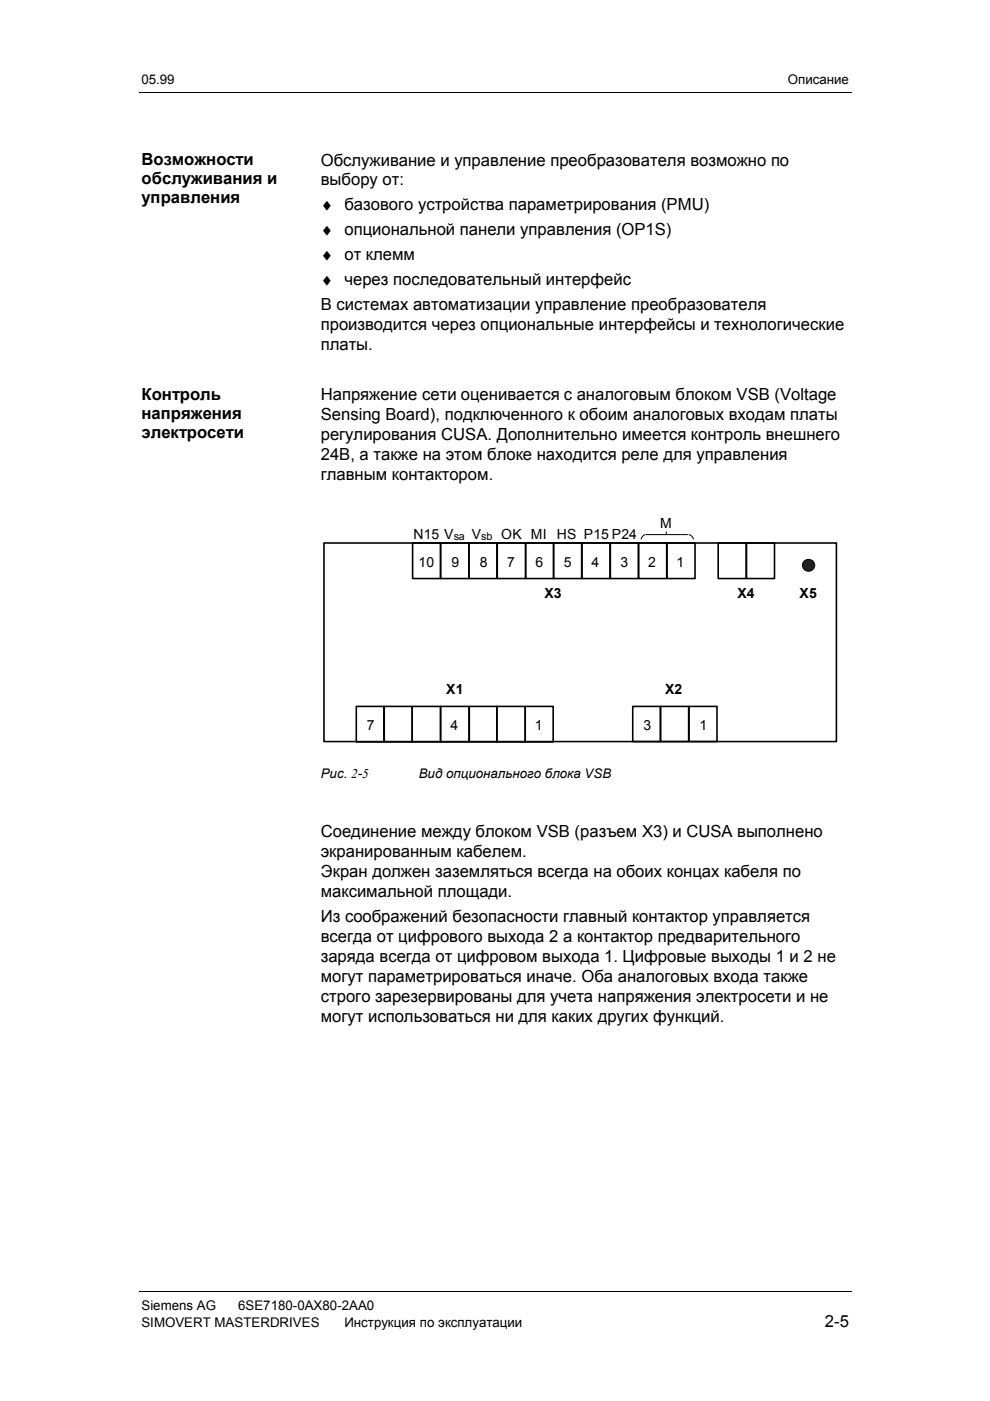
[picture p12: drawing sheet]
<svg xmlns="http://www.w3.org/2000/svg" width="210mm" height="297mm" viewBox="0 0 210 297" stroke-linecap="round" stroke-linejoin="round" font-family="sans-serif">
<defs><g id="words">
<g font-size="3.5">
<text x="30" y="35">Возможности</text>
<text x="68" y="35.1">Обслуживание и управление преобразователя возможно по</text>
<text x="30" y="39.1">обслуживания и</text>
<text x="68" y="39.3">выбору от:</text>
<text x="30" y="43.1">управления</text>
<text x="68" y="44.6">♦ базового устройства параметрирования (PMU)</text>
<text x="68" y="49.9">♦ опциональной панели управления (OP1S)</text>
<text x="68" y="55.2">♦ от клемм</text>
<text x="68" y="60.5">♦ через последовательный интерфейс</text>
<text x="68" y="65.8">В системах автоматизации управление преобразователя</text>
<text x="68" y="70">производится через опциональные интерфейсы и технологические</text>
<text x="68" y="74.3">платы.</text>
<text x="30" y="84.7">Контроль</text>
<text x="30" y="88.8">напряжения</text>
<text x="68" y="84.8">Напряжение сети оценивается с аналоговым блоком VSB (Voltage</text>
<text x="68" y="89.1">Sensing Board), подключенного к обоим аналоговых входам платы</text>
<text x="30" y="92.9">электросети</text>
<text x="68" y="93.3">регулирования CUSA. Дополнительно имеется контроль внешнего</text>
<text x="68" y="101.8">главным контактором.</text>
<text x="68" y="97.5">24В, а также на этом блоке находится реле для управления</text>
<text x="68" y="177.5">Соединение между блоком VSB (разъем X3) и CUSA выполнено</text>
<text x="68" y="181.7">экранированным кабелем.</text>
<text x="68" y="185.9">Экран должен заземляться всегда на обоих концах кабеля по</text>
<text x="68" y="190.2">максимальной площади.</text>
<text x="68" y="195.5">Из соображений безопасности главный контактор управляется</text>
<text x="68" y="199.7">всегда от цифрового выхода 2 а контактор предварительного</text>
<text x="68" y="203.9">заряда всегда от цифровом выхода 1. Цифровые выходы 1 и 2 не</text>
<text x="68" y="208.2">могут параметрироваться иначе. Оба аналоговых входа также</text>
<text x="68" y="212.4">строго зарезервированы для учета напряжения электросети и не</text>
<text x="68" y="216.6">могут использоваться ни для каких других функций.</text>
<text x="174.9" y="281.3">2-5</text>
</g>
<g font-size="3">
<text x="140" y="112">M</text>
<text x="87.7" y="114.3">N15 V</text>
<text x="100" y="114.3">V</text>
<text x="106.3" y="114.3">OK MI</text>
<text x="118" y="114.3">HS P15 P24</text>
<text x="88.8" y="120.2">10</text>
<text x="95.7" y="120.2">9</text>
<text x="101.7" y="120.2">8</text>
<text x="107.5" y="120.2">7</text>
<text x="113.6" y="120.2">6</text>
<text x="119.6" y="120.2">5</text>
<text x="125.4" y="120.2">4</text>
<text x="131.5" y="120.2">3</text>
<text x="137.5" y="120.2">2</text>
<text x="143.5" y="120.2">1</text>
<text x="115.4" y="126.8">X3</text>
<text x="156.3" y="126.8">X4</text>
<text x="169.5" y="126.8">X5</text>
<text x="94.6" y="147.1">X1</text>
<text x="141" y="147.1">X2</text>
<text x="77.7" y="154.9">7</text>
<text x="95.5" y="154.9">4</text>
<text x="113.4" y="154.9">1</text>
<text x="136.4" y="154.9">3</text>
<text x="148.3" y="154.9">1</text>
</g>
<g font-size="2.8">
<text x="30" y="17.8">05.99</text>
<text x="167.1" y="17.8">Описание</text>
<text x="68" y="164.9">Рис. 2-5</text>
<text x="88.8" y="164.9">Вид опционального блока VSB</text>
<text x="30" y="277.8">Siemens AG</text>
<text x="30" y="281.3">SIMOVERT MASTERDRIVES</text>
<text x="50.5" y="277.8">6SE7180-0AX80-2AA0</text>
<text x="73" y="281.3">Инструкция по эксплуатации</text>
</g>
<g font-size="2.3">
<text x="96.2" y="114.4">sa</text>
<text x="102" y="114.4">sb</text>
</g>
</g></defs>
<path d="M29.5 19.7h151M136.9 113.3a1.24 1.24 0 0 0-1 1.1M136.9 113.3h8.9M141.3 112.7v.6M146 113.3a1.2 1.2 0 0 1 1 1.1M29.5 273.8h151" fill="none" stroke="#000" stroke-width=".21"/>
<g fill="#000">
<path d="M68.5 115h.2v.3l.2-.2v42.1l-.2-.1h108.6l-.1 .1v-42.1l.1 .2h-108.6v-.3h108.7l.1 42.3-108.9 .1zM87.3 115h.2v.3l.2-.2v7.6l-.2-.2h5.9l-.2 .2v-7.6l.2 .2h-5.9v-.3h6.1l-.1 7.8-6.2-.1zM93.2 115h.2v.3l.2-.2v7.6l-.2-.2h6l-.1 .2v-7.6l.1 .2h-6v-.3h6.2l-.1 7.8-6.3-.1zM99.3 115h.1v.3l.2-.2v7.6l-.2-.2h5.9l-.1 .2v-7.6l.1 .2h-5.9v-.3h6.1l-.1 7.8-6.1-.1zM105.3 115h.1v.3l.2-.2v7.6l-.2-.2h6l-.1 .2v-7.6l.1 .2h-6v-.3h6.2l-.1 7.8-6.2-.1zM111.3 115h.1v.3l.2-.2v7.6l-.2-.2h6l-.2 .2v-7.6l.2 .2h-6v-.3h6.1v7.8l-6.2-.1zM117.2 115h.2v.3l.1-.2v7.6l-.1-.2h5.9l-.2 .2v-7.6l.2 .2h-5.9v-.3h6.1l-.1 7.8-6.2-.1zM123.2 115h.2v.3l.2-.2v7.6l-.2-.2h5.9l-.1 .2v-7.6l.1 .2h-5.9v-.3h6.1l-.1 7.8-6.2-.1zM129.2 115h.2v.3l.2-.2v7.6l-.2-.2h5.9l-.1 .2v-7.6l.1 .2h-5.9v-.3h6.1l-.1 7.8-6.2-.1zM135.3 115h.1v.3l.2-.2v7.6l-.2-.2h6l-.2 .2v-7.6l.2 .2h-6v-.3h6.1l-.1 7.8-6.1-.1zM141.3 115h.1v.3l.2-.2v7.6l-.2-.2h6l-.2 .2v-7.6l.2 .2h-6v-.3h6.1l-.1 7.8-6.1-.1zM152.1 115h.2v.3l.1-.2v7.6l-.1-.2h5.9l-.2 .2v-7.6l.2 .2h-5.9v-.3h6.1l-.1 7.8-6.2-.1z"/>
<path d="M158.1 115h.2v.3l.2-.2v7.6l-.2-.2h5.9l-.2 .2v-7.6l.2 .2h-5.9v-.3h6.1l-.1 7.8-6.2-.1zM75.5 149.6v.3l.2-.1v7.5l-.2-.2h6l-.2 .2v-7.5l.2 .1h-6v-.3l6.1 .1v7.8l-6.2-.1zM81.3 149.6l.1 .3 .2-.1v7.5l-.2-.2h6l-.2 .2v-7.5l.2 .1h-6v-.3l6.2 .1-.1 7.8-6.3-.1zM87.3 149.6l.1 .3 .2-.1v7.5l-.2-.2h6l-.2 .2v-7.5l.2 .1h-6v-.3l6.2 .1-.1 7.8-6.3-.1zM93.2 149.7l.2-.1v.3l.2-.1v7.5l-.2-.2h6l-.1 .2v-7.5l.1 .1h-6v-.3l6.2 .1-.1 7.8-6.3-.1zM99.3 149.7l.2-.1v.3l.2-.1v7.5l-.2-.2h5.8l-.1 .2v-7.5l.1 .1h-5.8v-.3l6 .1-.1 7.8-6.1-.1zM105.3 149.6v.3l.2-.1v7.5l-.2-.2h6.1l-.2 .2v-7.5l.2 .1h-6.1v-.3l6.2 .1-.1 7.8-6.2-.1zM111.2 149.7l.2-.1v.3l.1-.1v7.5l-.1-.2h5.9l-.2 .2v-7.5l.2 .1h-5.9v-.3l6.1 .1-.1 7.8-6.2-.1zM134 149.7l.2-.1v.3l.1-.1v7.4l-.1-.1h5.9l-.2 .1v-7.4l.2 .1h-5.9v-.3l6.1 .1-.1 7.7-6.2-.1zM139.8 149.7l.2-.1v.3l.2-.1v7.4l-.2-.1h6l-.2 .1v-7.4l.2 .1h-6v-.3l6.2 .1-.1 7.7-6.3-.1zM146 149.6l.1 .3 .2-.1v7.4l-.2-.1h5.9l-.2 .1v-7.4l.2 .1h-5.9v-.3l6.1 .1-.1 7.7-6.2-.1z"/>
</g>
<circle cx="171.5" cy="119.9" r="1.28" fill="#212121" stroke="#000" stroke-width=".21"/>
<use href="#words"/>
</svg>
